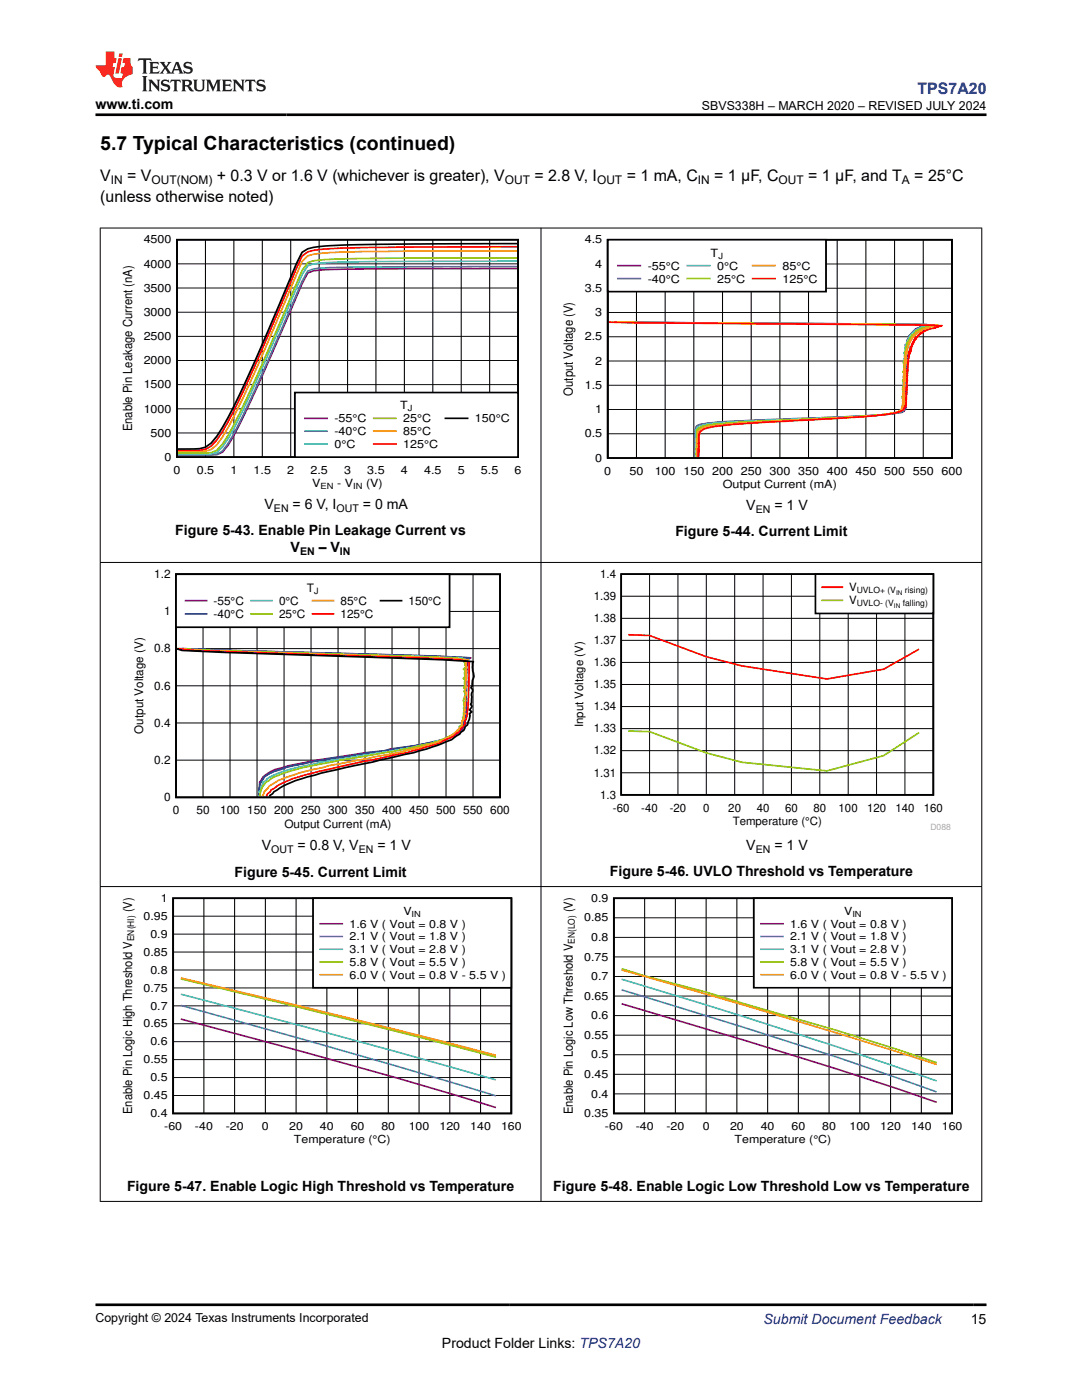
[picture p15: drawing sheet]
<svg xmlns="http://www.w3.org/2000/svg" width="216mm" height="279mm" viewBox="0 0 216 279" stroke-linecap="round" stroke-linejoin="round" font-family="sans-serif">
<defs><g id="words">
<text font-size="3.9" x="20" y="29.9">5.7 Typical Characteristics (continued)</text>
<text font-size="3.2" fill="#00f" x="183.1" y="18.7">TPS7A20</text>
<g font-size="3.2">
<text x="20" y="40.3">(unless otherwise noted)</text>
<text x="20" y="36.1">V</text>
<text x="25.4" y="36.1">= V</text>
<text x="43.3" y="36.1">+ 0.3 V or 1.6 V (whichever is greater), V</text>
<text x="106.6" y="36.1">= 2.8 V, I</text>
<text x="125" y="36.1">= 1 mA, C</text>
<text x="142.5" y="36.1">= 1 µF, C</text>
<text x="161.3" y="36.1">= 1 µF, and T</text>
<text x="182.4" y="36.1">= 25°C</text>
</g>
<g font-size="2.8">
<text x="19" y="21.8">www.ti.com</text>
<text x="52.8" y="101.6">V</text>
<text x="58.4" y="101.6">= 6 V, I</text>
<text x="72.4" y="101.6">= 0 mA</text>
<text x="148.9" y="101.8">V</text>
<text x="154.5" y="101.8">= 1 V</text>
<text x="35" y="106.9">Figure 5-43. Enable Pin Leakage Current vs</text>
<text x="134.8" y="107.1">Figure 5-44. Current Limit</text>
<text x="58" y="110.2">V</text>
<text x="63.6" y="110.2">– V</text>
<text x="52.2" y="169.7">V</text>
<text x="59.4" y="169.7">= 0.8 V, V</text>
<text x="75.3" y="169.7">= 1 V</text>
<text x="148.9" y="169.6">V</text>
<text x="154.5" y="169.6">= 1 V</text>
<text x="46.8" y="174.9">Figure 5-45. Current Limit</text>
<text x="121.7" y="174.9">Figure 5-46. UVLO Threshold vs Temperature</text>
<text x="25.3" y="237.8">Figure 5-47. Enable Logic High Threshold vs Temperature</text>
<text x="110.4" y="237.8">Figure 5-48. Enable Logic Low Threshold Low vs Temperature</text>
<text x="88.2" y="269">Product Folder Links: TPS7A20</text>
<text x="193.7" y="264.2">15</text>
</g>
<text font-size="2.8" fill="#00f" x="152.4" y="264.2">Submit Document Feedback</text>
<g font-size="2.5">
<text x="140.1" y="21.9">SBVS338H – MARCH 2020 – REVISED JULY 2024</text>
<text x="114.3" y="79" transform="rotate(-90 114.3 79)">Output Voltage (V)</text>
<text x="26.4" y="86.1" transform="rotate(-90 26.4 86.1)">Enable Pin Leakage Current (nA)</text>
<text x="26.3" y="182.1" transform="rotate(-90 26.3 182.1)">(V)</text>
<text x="114.3" y="182.1" transform="rotate(-90 114.3 182.1)">(V)</text>
<text x="26.3" y="222.3" transform="rotate(-90 26.3 222.3)">Enable Pin Logic High Threshold V</text>
<text x="114.3" y="222.4" transform="rotate(-90 114.3 222.4)">Enable Pin Logic Low Threshold V</text>
<text x="19" y="263.9">Copyright © 2024 Texas Instruments Incorporated</text>
</g>
<g font-size="2.4">
<text x="22.1" y="36.7">IN</text>
<text x="30.2" y="36.7">OUT(NOM)</text>
<text x="100.7" y="36.7">OUT</text>
<text x="119.1" y="36.7">OUT</text>
<text x="139.3" y="36.7">IN</text>
<text x="155.4" y="36.7">OUT</text>
<text x="180" y="36.7">A</text>
<text x="28.6" y="146.4" transform="rotate(-90 28.6 146.4)">Output Voltage (V)</text>
</g>
<g font-size="2.3">
<text x="116.7" y="48.6">4.5</text>
<text x="118.8" y="53.4">4</text>
<text x="129.2" y="53.8">-55°C</text>
<text x="141.8" y="51.2">T</text>
<text x="143.1" y="53.8">0°C</text>
<text x="156.1" y="53.8">85°C</text>
<text x="116.7" y="58.3">3.5</text>
<text x="129.2" y="56.4">-40°C</text>
<text x="143.1" y="56.4">25°C</text>
<text x="156.1" y="56.4">125°C</text>
<text x="118.8" y="63.1">3</text>
<text x="116.7" y="68">2.5</text>
<text x="116.7" y="77.6">1.5</text>
<text x="118.8" y="72.8">2</text>
<text x="118.8" y="82.5">1</text>
<text x="116.7" y="87.3">0.5</text>
<text x="118.8" y="92.1">0</text>
<text x="120.6" y="94.7">0</text>
<text x="125.6" y="94.7">50</text>
<text x="130.6" y="94.7">100</text>
<text x="136.4" y="94.7">150</text>
<text x="142.1" y="94.7">200</text>
<text x="147.8" y="94.7">250</text>
<text x="153.5" y="94.7">300</text>
<text x="159.2" y="94.7">350</text>
<text x="165" y="94.7">400</text>
<text x="170.7" y="94.7">450</text>
<text x="176.4" y="94.7">500</text>
<text x="182.1" y="94.7">550 600</text>
<text x="144.2" y="97.3">Output Current (mA)</text>
<text x="30.8" y="115.4">1.2</text>
<text x="61.2" y="118.1">T</text>
<text x="118.5" y="119.7">1.39</text>
<text x="119.8" y="115.3">1.4</text>
<text x="169.4" y="118">V</text>
<text x="32.8" y="122.8">1</text>
<text x="42.6" y="120.7">-55°C</text>
<text x="42.6" y="123.3">-40°C</text>
<text x="55.7" y="120.7">0°C</text>
<text x="55.7" y="123.3">25°C</text>
<text x="67.9" y="120.7">85°C</text>
<text x="67.9" y="123.3">125°C</text>
<text x="81.5" y="120.7">150°C</text>
<text x="118.5" y="124.2">1.38</text>
<text x="169.4" y="120.6">V</text>
<text x="30.8" y="130.2">0.8</text>
<text x="118.5" y="128.5">1.37</text>
<text x="30.8" y="137.6">0.6</text>
<text x="118.5" y="137.4">1.35</text>
<text x="118.5" y="133">1.36</text>
<text x="118.5" y="141.8">1.34</text>
<text x="30.8" y="145">0.4</text>
<text x="116.4" y="145.2" transform="rotate(-90 116.4 145.2)">Input Voltage (V)</text>
<text x="118.5" y="146.2">1.33</text>
<text x="30.8" y="152.5">0.2</text>
<text x="118.5" y="155">1.31</text>
<text x="118.5" y="150.6">1.32</text>
<text x="32.8" y="159.9">0</text>
<text x="119.8" y="159.4">1.3</text>
<text x="122.3" y="162">-60</text>
<text x="128" y="162">-40</text>
<text x="133.6" y="162">-20</text>
<text x="140.3" y="162">0</text>
<text x="145.3" y="162">20</text>
<text x="151" y="162">40</text>
<text x="156.6" y="162">60</text>
<text x="162.3" y="162">80</text>
<text x="167.3" y="162">100</text>
<text x="173" y="162">120</text>
<text x="178.7" y="162">140</text>
<text x="184.3" y="162">160</text>
<text x="34.5" y="162.5">0</text>
<text x="39.2" y="162.5">50</text>
<text x="43.9" y="162.5">100</text>
<text x="49.3" y="162.5">150</text>
<text x="54.7" y="162.5">200</text>
<text x="56.7" y="165.2">Output Current (mA)</text>
<text x="60.1" y="162.5">250</text>
<text x="65.5" y="162.5">300</text>
<text x="70.9" y="162.5">350</text>
<text x="76.3" y="162.5">400</text>
<text x="81.6" y="162.5">450</text>
<text x="87" y="162.5">500</text>
<text x="92.4" y="162.5">550 600</text>
<text x="146.2" y="164.6">Temperature (°C)</text>
</g>
<g font-size="2.2">
<text x="28.7" y="53.4">4000</text>
<text x="28.7" y="48.6">4500</text>
<text x="28.7" y="58.2">3500</text>
<text x="28.7" y="63">3000</text>
<text x="28.7" y="67.9">2500</text>
<text x="28.7" y="77.5">1500</text>
<text x="28.7" y="72.7">2000</text>
<text x="28.7" y="82.3">1000</text>
<text x="79.9" y="81.7">T</text>
<text x="30.1" y="87.1">500</text>
<text x="66.7" y="84.3">-55°C</text>
<text x="66.7" y="86.8">-40°C</text>
<text x="66.7" y="89.4">0°C</text>
<text x="80.5" y="84.3">25°C</text>
<text x="80.5" y="86.8">85°C</text>
<text x="80.5" y="89.4">125°C</text>
<text x="94.8" y="84.3">150°C</text>
<text x="32.8" y="92">0</text>
<text x="34.6" y="94.5">0</text>
<text x="39.3" y="94.5">0.5</text>
<text x="46" y="94.5">1</text>
<text x="50.6" y="94.5">1.5</text>
<text x="57.3" y="94.5">2</text>
<text x="62" y="94.5">2.5</text>
<text x="68.7" y="94.5">3</text>
<text x="73.3" y="94.5">3.5</text>
<text x="80" y="94.5">4</text>
<text x="84.6" y="94.5">4.5</text>
<text x="91.3" y="94.5">5</text>
<text x="96" y="94.5">5.5</text>
<text x="102.7" y="94.5">6</text>
<text x="62.3" y="97.1">V</text>
<text x="67.3" y="97.1">- V</text>
<text x="73" y="97.1">(V)</text>
<text x="32.1" y="180">1</text>
<text x="118" y="180">0.9</text>
<text x="28.6" y="183.6">0.95</text>
<text x="69.7" y="185.1">1.6 V ( Vout = 0.8 V )</text>
<text x="80.5" y="182.6">V</text>
<text x="116.6" y="183.9">0.85</text>
<text x="157.7" y="185.1">1.6 V ( Vout = 0.8 V )</text>
<text x="168.4" y="182.6">V</text>
<text x="28.6" y="190.7">0.85</text>
<text x="30" y="187.2">0.9</text>
<text x="69.7" y="187.7">2.1 V ( Vout = 1.8 V )</text>
<text x="69.7" y="190.2">3.1 V ( Vout = 2.8 V )</text>
<text x="116.6" y="191.7">0.75</text>
<text x="118" y="187.8">0.8</text>
<text x="157.7" y="187.7">2.1 V ( Vout = 1.8 V )</text>
<text x="157.7" y="190.2">3.1 V ( Vout = 2.8 V )</text>
<text x="28.6" y="197.9">0.75</text>
<text x="30" y="194.3">0.8</text>
<text x="69.7" y="192.8">5.8 V ( Vout = 5.5 V )</text>
<text x="69.7" y="195.3">6.0 V ( Vout = 0.8 V - 5.5 V )</text>
<text x="118" y="195.6">0.7</text>
<text x="157.7" y="192.8">5.8 V ( Vout = 5.5 V )</text>
<text x="157.7" y="195.3">6.0 V ( Vout = 0.8 V - 5.5 V )</text>
<text x="30" y="201.5">0.7</text>
<text x="116.6" y="199.5">0.65</text>
<text x="118" y="203.4">0.6</text>
<text x="28.6" y="205">0.65</text>
<text x="30" y="208.6">0.6</text>
<text x="116.6" y="207.3">0.55</text>
<text x="28.6" y="212.2">0.55</text>
<text x="30" y="215.8">0.5</text>
<text x="116.6" y="215.1">0.45</text>
<text x="118" y="211.2">0.5</text>
<text x="28.6" y="219.4">0.45</text>
<text x="118" y="219">0.4</text>
<text x="30" y="222.9">0.4</text>
<text x="32.8" y="225.5">-60</text>
<text x="38.9" y="225.5">-40</text>
<text x="45" y="225.5">-20</text>
<text x="52.3" y="225.5">0</text>
<text x="57.7" y="225.5">20</text>
<text x="63.8" y="225.5">40</text>
<text x="70" y="225.5">60</text>
<text x="76.1" y="225.5">80</text>
<text x="81.6" y="225.5">100</text>
<text x="87.7" y="225.5">120</text>
<text x="93.8" y="225.5">140</text>
<text x="100" y="225.5">160</text>
<text x="116.6" y="222.9">0.35</text>
<text x="120.7" y="225.5">-60</text>
<text x="126.8" y="225.5">-40</text>
<text x="133" y="225.5">-20</text>
<text x="140.2" y="225.5">0</text>
<text x="145.7" y="225.5">20</text>
<text x="151.8" y="225.5">40</text>
<text x="157.9" y="225.5">60</text>
<text x="164.1" y="225.5">80</text>
<text x="169.5" y="225.5">100</text>
<text x="175.7" y="225.5">120</text>
<text x="181.8" y="225.5">140</text>
<text x="187.9" y="225.5">160</text>
<text x="58.6" y="228">Temperature (°C)</text>
<text x="146.6" y="228">Temperature (°C)</text>
</g>
<g font-size="2.1">
<text x="54.7" y="102.2">EN</text>
<text x="67.1" y="102.2">OUT</text>
<text x="150.8" y="102.4">EN</text>
<text x="59.9" y="110.8">EN</text>
<text x="67.8" y="110.8">IN</text>
<text x="54.1" y="170.3">OUT</text>
<text x="71.6" y="170.3">EN</text>
<text x="150.8" y="170.2">EN</text>
</g>
<g font-size="1.9">
<text x="26.8" y="187.8" transform="rotate(-90 26.8 187.8)">EN(HI)</text>
<text x="114.7" y="188.3" transform="rotate(-90 114.7 188.3)">EN(LO)</text>
</g>
<g font-size="1.7">
<text x="143.3" y="51.6">J</text>
<text x="81.4" y="82.1">J</text>
<text x="64" y="97.5">EN</text>
<text x="70.5" y="97.5">IN</text>
<text x="62.7" y="118.5">J</text>
<text x="171" y="118.4">UVLO+ (V</text>
<text x="180.5" y="118.4">rising)</text>
<text x="171" y="121">UVLO- (V</text>
<text x="180.1" y="121">falling)</text>
<text x="82.1" y="183">IN</text>
<text x="170.1" y="183">IN</text>
</g>
<text font-size="1.7" fill="#a8a8a8" x="185.7" y="165.6">D088</text>
<g font-size="1.3">
<text x="178.8" y="118.7">IN</text>
<text x="178.4" y="121.3">IN</text>
</g>
</g></defs>
<path d="M35.3 47.8h68.1v43.4h-68.1zM103.2 48.6l-22.5 .1a195.4 195.4 0 0 0-18.2 .7l-1.1 .3-1.1 .7-1.2 2.2-3.4 8.2a266.5 266.5 0 0 1-11.3 24.5l-1.1 1.8a4.5 4.5 0 0 1-4.6 2.5h-3.2" fill="none" stroke="#000" stroke-width=".35"/>
<g fill="none" stroke="#000" stroke-width=".2">
<path d="M35.3 57.5h68.1M35.3 52.7h68.1M41 47.8v43.4M46.7 47.8v43.4M52.3 47.8v43.4M58 47.8v43.4M63.7 47.8v43.4M69.4 47.8v43.4M75 47.8v43.4M80.7 47.8v43.4M86.4 47.8v43.4M92 47.8v43.4"/>
<path d="M97.7 47.8v43.4M35.3 76.8h68.1M35.3 71.9h68.1M35.3 67.1h68.1M35.3 62.3h68.1M35.3 86.4h68.1M35.3 81.6h68.1"/>
</g>
<path d="M103.2 53.6h-22.5a252.1 252.1 0 0 0-18.2 .5l-1.1 .4-1.1 2.1-4.6 10.5a307.2 307.2 0 0 1-9 19.8l-1.2 1.9-1.1 1.4-1.1 .5-7.8 .1" fill="none" stroke="#7f007f" stroke-width=".35"/>
<path d="M103.2 53.2h-22.5a247.3 247.3 0 0 0-18.2 .5l-1.1 .4-1.1 2-4.6 10.6a311.2 311.2 0 0 1-9 19.8l-1.2 2-1.1 1.5-1.1 .6-7.8 .1" fill="none" stroke="#3265ff" stroke-width=".35"/>
<path d="M103.2 52.1l-22.5 .1a225.7 225.7 0 0 0-18.2 .5l-1.1 .3-1.1 1.8-4.6 10.7a267.8 267.8 0 0 1-10.2 22l-1.1 1.7-1.1 1-1.2 .3h-6.6" fill="none" stroke="#32cccc" stroke-width=".35"/>
<path d="M103.2 51.5h-24.8l-12.5 .3a15.6 15.6 0 0 0-4.5 .6l-1.1 1.6-4.6 10.7a275.7 275.7 0 0 1-10.2 22.2l-1.1 1.8-1.1 1.2-1.2 .4-6.6 .1" fill="none" stroke="#98cc00" stroke-width=".35"/>
<path d="M103.2 50.1h-22.5a192.1 192.1 0 0 0-18.2 .6l-1.1 .4-1.1 1.1-4.6 10.7a300 300 0 0 1-10.2 22.4l-1.1 1.9-1.1 1.6-1.2 .9a17.1 17.1 0 0 1-5.6 .4h-1" fill="none" stroke="#ff9800" stroke-width=".35"/>
<path d="M103.2 49.2l-21.4 .1a215.9 215.9 0 0 0-19.3 .7l-1.1 .3-1.1 .8-4.6 10.6a318.9 318.9 0 0 1-10.2 22.4l-2.2 3.7a4.4 4.4 0 0 1-4.6 2.1h-3.2" fill="none" stroke="#f00" stroke-width=".35"/>
<path d="M58.8 78.3h44.6v12.9h-44.6z" fill-rule="evenodd" fill="#fff"/>
<path d="M121.3 47.8h68.6v43.6h-68.6zM58.8 78.3h44.6v12.9h-44.6zM88.9 83.5h4.4" fill="none" stroke="#000" stroke-width=".35"/>
<path d="M124.3 64.3l60.6 .5-1.4 .5 .2 .1-.6 .1 .4 .1-.8 .1 .3 .1-.5 .1h.3l-.5 .1 .3 .1-.5 .1 .1 .2-.4 .1-.1 .2 .2 .1-.4 .1 .3 .1-.5 .1 .4 .1-.4 .1 .2 .1-.2 .1 .2 .1-.3 .1 .2 .1-.4 .1 .4 .1-.4 .1 .3 .1-.3 .3 .2 .1-.3 .1 .4 .1-.6 .1h.4l-.2 .1 .4 .1-.5 .1 .3 .1-.4 .1 .2 .1v.5l.2 .1-.5 .1 .5 .1-.6 .1 .6 .1-.3 .1v.2l.1 .1-.3 .1 .5 .1-.4 .1 .2 .3-.2 .1 .2 .1-.2 .1 .2 .1-.2 .1h.3l-.4 .1 .4 .1-.4 .1 .4 .1-.4 .1 .3 .1-.3 .1 .3 .1-.2 .1 .2 .1-.3 .1 .3 .1-.3 .1 .4 .1-.4 .1 .3 .1-.3 .1 .3 .1-.3 .1 .3 .1-.3 .1 .3 .1-.3 .1 .3 .1-.3 .1 .3 .1-.3 .1 .2 .1-.2 .1 .3 .1h-.3l.3 .1-.4 .1 .4 .1-.3 .1 .3 .1-.3 .1 .3 .3-.3 .1 .3 .1-.4 .1 .4 .1-.4 .1 .4 .1-.4 .1 .3 .1-.2 .1 .2 .1-.2 .1 .2 .1-.3 .1 .3 .1-.2 .1 .3 .1-.4 .1 .3 .1-.3 .1 .4 .1-.4 .1h.3l-.3 .1 .3 .1-.2 .1 .3 .1-.3 .1 .1 .1-.1 .1 .2 .1-.2 .1 .2 .1-.3 .1 .3 .1-.3 .1 .3 .1-.3 .1 .3 .1-.3 .1 .3 .1-.3 .1 .3 .1-.3 .1 .3 .1-.3 .1 .3 .1-.3 .1 .2 .1-.2 .1 .3 .1-.3 .1 .2 .1h-.3l.4 .1-.3 .1 .3 .1-.4 .1 .3 .1-.3 .1 .3 .1-.4 .1 .2 .1-.3 .1 .1 .1-.5 .1 .2 .1a93.2 93.2 0 0 1-13.5 1l-13.5 .5a117.1 117.1 0 0 0-12.9 .8l-.9 .3-.4 .8 .1 .1-.1 .1 .1 .1-.1 .1 .1 .5-.2 .1 .2 .3-.1 .1 .1 .4-.1 .1 .1 .1-.1 .1 .1 .5-.1 .1 .1 .1-.2 .1 .2 .3-.1 .1 .1 .5-.2 .1 .2 .6-.2 .3 .2 .1-.1 .1 .1 .1-.1 .4M60.8 83.5h4.5" fill="none" stroke="#7f007f" stroke-width=".35"/>
<path d="M124.1 64.3l60.9 .5-1.4 .5 .2 .1-.8 .1 .4 .1-.9 .3h.1l-.3 .2v.2l-.4 .2 .2 .1-.4 .1 .2 .1-.4 .1 .4 .1-.4 .1 .2 .1-.5 .3 .3 .1-.3 .1 .2 .1-.3 .1 .2 .1-.3 .1 .3 .1-.4 .1 .3 .1-.4 .3 .5 .1-.7 .1h.4l-.2 .1 .5 .1-.7 .1 .5 .1-.4 .1 .3 .1-.3 .1 .2 .1-.2 .1 .2 .1-.2 .1 .2 .1-.3 .1 .3 .1-.3 .1 .3 .1-.3 .1 .3 .1-.3 .1 .2 .1-.2 .1 .3 .1-.3 .1 .2 .1-.3 .1 .3 .1-.2 .1 .2 .1-.3 .1 .3 .1-.2 .1h.2l-.2 .1 .2 .1-.3 .1 .3 .1-.2 .1 .2 .1-.3 .1 .2 .1-.2 .1 .3 .1-.3 .1 .2 .1-.2 .1 .3 .1-.3 .1 .3 .1-.3 .1 .2 .1-.2 .1 .3 .1-.3 .1 .2 .1-.3 .1 .4 .1-.3 .1 .3 .1-.3 .1 .2 .1-.2 .1 .3 .1h-.3l.2 .1-.3 .1 .4 .1-.3 .1 .3 .1-.4 .1 .4 .1-.4 .1 .4 .1-.4 .1 .3 .1-.3 .1 .3 .1-.2 .3 .2 .1-.2 .1 .2 .1-.3 .1 .4 .1-.4 .1 .3 .1-.2 .1 .2 .1-.3 .1 .3 .1-.3 .1 .3 .1-.3 .1h.3l-.3 .1 .3 .1-.3 .1 .3 .1-.3 .1 .2 .1-.2 .1 .3 .1-.3 .1 .2 .1-.2 .1 .3 .1-.3 .1 .3 .1-.4 .1 .3 .1-.2 .1 .3 .1-.3 .1 .2 .1-.3 .1 .4 .1-.3 .1 .3 .1-.4 .1 .3 .1-.2 .1 .3 .1-.3 .1 .2 .1h-.3l.3 .1-.3 .1 .3 .1-.3 .1 .2 .1-.3 .1 .3 .1-.6 .3 .3 .1-.6 .2-1.4 .3-1.9 .1a27.7 27.7 0 0 1-5.8 .4l-20.5 .9a56.5 56.5 0 0 0-10.3 .8l-.6 .3-.2 .4 .1 .1-.2 .1 .1 .1-.1 .1 .1 .1-.1 .1 .1 .5-.1 .1 .1 .3-.1 .2 .1 .3-.1 .1 .1 .1-.1 .3 .1 .5-.1 .1 .1 .1-.1 .1 .1 .7-.1 .1 .1 .1-.1 .1 .1 .1-.1 .2 .1 .3-.1 .1 .1 .1-.1 .6M60.8 86.1h4.5" fill="none" stroke="#3265ff" stroke-width=".35"/>
<path d="M123.8 64.3l62.3 .6-1.9 .4-.6 .2 .3 .1-.7 .1 .1 .1-.4 .1h.1l-.7 .3 .1 .1-.3 .2 .2 .1-.4 .1 .3 .1-.5 .1 .3 .1-.3 .1 .2 .1-.4 .1 .1 .1-.2 .1 .2 .1-.3 .1 .2 .1-.4 .1 .3 .1-.3 .1 .2 .1-.3 .1 .2 .1-.2 .1 .2 .1-.3 .1 .3 .1-.5 .1h.5l-.4 .1 .2 .1-.3 .1 .3 .1-.4 .1 .3 .1-.2 .1 .1 .1-.2 .3 .2 .1-.3 .1 .5 .1-.7 .1 .7 .1-.6 .1 .3 .1-.2 .3 .2 .1-.1 .1 .1 .3-.2 .1 .2 .1-.4 .1 .5 .1-.3 .1h.2l-.3 .1 .3 .1-.3 .1 .3 .1-.3 .1 .2 .1-.2 .1 .2 .1-.2 .1 .2 .1-.3 .1 .3 .1-.3 .1 .3 .1-.2 .1 .2 .1-.2 .1 .2 .1-.2 .1 .2 .1-.3 .1 .3 .1-.3 .1 .3 .1-.2 .1 .2 .1-.3 .1 .3 .1-.3 .1 .3 .1h-.2l.1 .1-.2 .1 .3 .1-.2 .1 .1 .1-.1 .3 .2 .1-.3 .1 .3 .1-.4 .1 .4 .1-.3 .1 .2 .1-.2 .1 .2 .1-.2 .1 .2 .1-.3 .1 .3 .1-.3 .1 .3 .1-.2 .1 .2 .1-.2 .1 .2 .1-.3 .1 .3 .1-.3 .1h.3l-.3 .1 .3 .1-.2 .1 .1 .3-.2 .1 .3 .1-.3 .1 .2 .1-.2 .1 .3 .1-.3 .1 .3 .1-.4 .1 .4 .1-.3 .1 .3 .1-.3 .1 .2 .1-.2 .1 .3 .1-.3 .1 .1 .1-.1 .1 .2 .1-.3 .1 .4 .1-.4 .1 .3 .1h-.3l.4 .1-.4 .1 .3 .1-.4 .3 .2 .1-.3 .1 .2 .1-.5 .1 .2 .1-1.5 .3a44.8 44.8 0 0 1-8.9 .8l-18.6 .9a66.7 66.7 0 0 0-10.2 .7l-1 .3-.6 .6 .1 .1-.2 .3 .1 .5-.1 .1 .1 .1v.7l-.1 .1 .1 .1-.1 .3 .1 .5-.1 .1 .1 .1-.1 .5 .1 .3-.1 .1 .1 .3-.1 .1v1.2M60.8 88.6h4.5" fill="none" stroke="#32cccc" stroke-width=".35"/>
<path d="M123.6 64.3l62.5 .6-2.2 .6-1.1 .5v.1l-.4 .3v.2l-.5 .3 .2 .1-.3 .1 .1 .1-.3 .1 .2 .1-.2 .1 .1 .1-.3 .1 .2 .1-.3 .1 .2 .1-.3 .1 .2 .1-.3 .1 .2 .1-.3 .1 .3 .1-.3 .1 .1 .1-.2 .2 .2 .1-.3 .1 .2 .1-.3 .1 .3 .1-.3 .1 .2 .1-.3 .3 .3 .1-.3 .1 .2 .1-.3 .1 .3 .1-.2 .1 .1 .1-.2 .3 .2 .1-.2 .1 .2 .1-.1 .1-.1 .4 .1 .1-.1 .1h.1l-.2 .1 .4 .1-.6 .1 .6 .1-.5 .1 .3 .1-.2 .1 .2 .1-.3 .3 .3 .1-.2 .3 .1 .1-.1 .3 .3 .1-.5 .1 .5 .1-.5 .1 .4 .1-.3 .1 .2 .1-.2 .3 .3 .1-.4 .2 .3 .1-.2 .1 .2 .1-.2 .1 .3 .1-.4 .1 .5 .1-.6 .1 .5 .1-.4 .1 .2 .3-.1 .1 .1 .1-.2 .5 .4 .1-.5 .1 .4 .1-.4 .1 .4 .1-.4 .1 .5 .1-.4 .1 .2 .3-.2 .6 .3 .1-.5 .1 .6 .1-.5 .1 .4 .1-.5 .1 .5 .1-.3 .1 .2 .1-.3 .1 .3 .1-.3 .1 .3 .1-.2 .1 .2 .1-.3 .1 .2 .3-.2 .1 .2 .1h-.2l.2 .1-.2 .1 .2 .1-.3 .1 .2 .1-.2 .1-.2 .3-.3 .1 .1 .1-.2 .1a57.3 57.3 0 0 1-10.7 1.1 435.6 435.6 0 0 0-27.6 1.5l-1.6 .5-.2 .2 .1 .1-.3 .1 .1 .1-.2 .9 .1 .1v.7l-.2 .1 .2 .1v.8l-.2 .1 .2 .1-.1 2.5M74.6 83.5h4.4" fill="none" stroke="#98cc00" stroke-width=".35"/>
<path d="M122.4 64.3l58.3 .5 6.5 .2-2.5 .5 .1 .1-1.3 .4 .2 .1-.6 .1 .2 .1-.6 .1 .3 .1-.3 .1 .2 .1-.5 .1 .1 .1-.2 .1 .1 .1-.3 .1 .2 .1-.3 .1-.1 .4-.4 .4 .2 .1-.4 .1 .2 .1-.4 .6v.6l-.2 .1 .2 .1-.2 .1 .2 .1-.3 .1 .2 .3-.3 .1 .2 .1-.2 .1 .2 .1-.2 .1 .2 .1-.3 .1 .3 .1-.3 .1 .2 .1-.2 .1 .1 .1-.1 .1 .2 .1-.2 .1h.2l-.3 .1 .2 .1-.2 .1 .3 .1-.3 .1 .2 .1-.3 .1 .3 .1-.2 .1 .2 .1-.2 .1 .1 .1-.1 .1 .2 .1-.2 .1 .1 .1-.3 .1 .3 .1-.1 .1 .1 .1-.2 .1 .2 .1-.2 .1 .2 .1-.2 .3 .2 .1-.2 .1 .2 .1h-.3l.3 .1-.3 .1 .3 .1-.3 .1 .3 .1-.3 .1 .3 .1-.3 .3 .2 .1-.1 .1 .1 .1-.2 .3 .2 .1-.2 .1 .2 .1-.2 .1 .2 .1-.2 .1 .2 .1-.2 .1 .1 .1-.2 .1 .3 .1-.2 .1 .2 .1-.3 .1h.2l-.1 .1 .2 .1-.2 .1 .2 .1-.4 .1 .4 .1-.2 .1 .2 .1-.3 .1 .2 .1-.2 .1 .2 .1-.2 .1 .2 .1-.2 .1 .2 .1-.2 .1 .2 .1-.2 .1 .1 .1-.1 .1 .2 .1-.3 .3 .3 .1-.2 .1 .2 .1-.3 .1 .2 .1h-.2l.2 .1-.2 .1 .1 .1-.3 .3 .1 .1-1 .5a52.2 52.2 0 0 1-9.5 1.1l-1.5 .1a461.4 461.4 0 0 0-26.2 1.6 3.6 3.6 0 0 0-2.5 1.1l-.2 1.5 .1 .3-.1 2.2 .2 .1-.2 .1 .1 .1-.1 .8M74.6 86.1h4.4" fill="none" stroke="#ff9800" stroke-width=".35"/>
<path d="M121.5 64.3l66.4 .7-3.5 1 .1 .1-.4 .1 .1 .1-.6 .1 .3 .1-.4 .1-.4 .4 .1 .1-.3 .1 .1 .1-.4 .1 .3 .1-.5 .3 .1 .1-.4 .5 .2 .1-.3 .1 .2 .1-.3 .1 .1 .1h-.1l.1 .1-.4 .3 .3 .1-.2 .1 .1 .1-.3 .1 .2 .1-.2 .1 .3 .1-.4 .1 .3 .1-.4 .1 .3 .1-.2 .1 .2 .1-.2 .1v.4l-.3 1.1 .2 .1-.2 .3v.8l-.1 .3 .1 .2-.1 .1 .1 .1-.1 .1 .1 .3-.1 .1 .1 .4h-.1v.8l-.1 .1 .2 .1-.2 .1 .1 .8-.2 .1 .2 .2-.2 .3 .2 .3-.2 .2 .1 .3-.1 .2 .1 .1-.1 .4 .1 .3-.2 .1a1.87 1.87 0 0 1-.1 1.6h.1v.2l-.6 .7a12.7 12.7 0 0 1-5 1l-7.3 .6a368.9 368.9 0 0 0-25.8 1.7 3.4 3.4 0 0 0-2.3 1.1l-.3 .8v4.1M74.6 88.6h4.4" fill="none" stroke="#f00" stroke-width=".35"/>
<g fill="none" stroke="#000" stroke-width=".2">
<path d="M121.3 57.5h68.7M121.3 52.7h68.7M127 47.8v43.6M132.7 47.8v43.6M138.4 47.8v43.6M144.2 47.8v43.6M149.9 47.8v43.6M155.6 47.8v43.6M161.3 47.8v43.6M167.1 47.8v43.6M172.8 47.8v43.6M178.5 47.8v43.6"/>
<path d="M184.2 47.8v43.6M121.3 76.9h68.7M121.3 72h68.7M121.3 67.2h68.7M121.3 62.4h68.7M121.3 86.6h68.7M121.3 81.7h68.7"/>
</g>
<path d="M121.3 47.8h43.5v10.4h-43.5z" fill-rule="evenodd" fill="#fff"/>
<path d="M121.3 47.8h43.5v10.4h-43.5zM35.1 114.6h64.7v44.5h-64.7zM35.3 129.5l1 .3 8 .4 44 1.5 6.2 .3-.2 .4v.8l.2 1.1a1.48 1.48 0 0 1-.2 1.4l-.1 1.2-.2 .3 .3 .4v.4l-.2 .7v1.5l-.2 .4 .3 .3-.5 .8 .5 .4-.5 .3a2.39 2.39 0 0 1-.4 1.9v.4l-.5 .3-.3 .8a14.6 14.6 0 0 1-6.3 3.3l-3.6 1.1-10.1 2.2a129.9 129.9 0 0 0-13.6 3.4 14.5 14.5 0 0 0-5 3l-.1 .2" fill="none" stroke="#000" stroke-width=".35"/>
<path d="M123.3 53h4.5M36.3 129.4l50.3 1.5 7.4 .4-.8 .4-.2 9.2a1.76 1.76 0 0 1-.1 1.5l.1 .4-.2 .4 .2 .3-.3 .4 .2 .4-.1 .4-.5 .3-.1 .8-.3 .3-.9 .4a11.5 11.5 0 0 1-4.4 1.5l-2.9 .7-5.8 .8-1.3 .4a213 213 0 0 0-19 2.9l-1.2 .4a5.8 5.8 0 0 0-4.6 3l-.1 2.8" fill="none" stroke="#7f007f" stroke-width=".35"/>
<path d="M123.3 55.6h4.5" fill="none" stroke="#3265ff" stroke-width=".35"/>
<path d="M137.2 53h4.4M35.6 129.4l7.7 .4 48.8 1.5 .8 .4v1.5l-.1 .7 .2 .4a1.31 1.31 0 0 0-.1 1.4l-.2 .4 .2 .4-.1 .4 .1 .7-.2 .4 .1 .3-.1 .8 .1 .4-.1 2.2a2 2 0 0 1-.4 1.5l.6 .3-.8 .8 .2 .4a3 3 0 0 1-1.9 1.8l-.2 .4-4.2 1.5-7.8 1.5-7.3 1.1-1.6 .3a69.4 69.4 0 0 0-10 1.9l-3.8 1.1a8 8 0 0 0-3 1.9l-.5 1.4-.3 .4 .1 .4-.1 .6" fill="none" stroke="#32cccc" stroke-width=".35"/>
<path d="M137.2 55.6h4.4M35.4 129.4l6.8 .4 48.8 1.5 1.8 .4-.3 .3 .3 .4v.4l.2 .4-.5 .3 .4 .4-.2 .4 .3 .7-.6 .4 .4 .3-.1 .4 .1 .8-.3 .3 .3 .4-.2 .4 .5 .7a1.15 1.15 0 0 0-.5 1.5l-.1 .4 .2 .3-.2 .4 .2 .4-.5 3-.6 .3 .1 .4a11.2 11.2 0 0 1-5.9 3 182.3 182.3 0 0 1-17.9 3.3l-1.7 .4a42 42 0 0 0-12.1 3.3l-1.1 .8a4.8 4.8 0 0 0-1.2 2.8" fill="none" stroke="#98cc00" stroke-width=".35"/>
<path d="M150.2 53h4.4M35.3 129.5l4.9 .3 46.8 1.5 6.4 .4-.4 .3 .1 1.5-.2 .4 .1 3.3-.2 .4a1.52 1.52 0 0 1 0 1.5l.1 .7-.2 1.5 .2 .4-.3 .4 .2 .3-.3 1.1-.4 .4a1.69 1.69 0 0 1-.9 1.9l-.2 .3-1.8 1.2a16.1 16.1 0 0 1-4.2 1.4l-.8 .4-4.8 1.1-13.8 2.6-6 1.5-2.2 .7a10.6 10.6 0 0 0-3.7 1.9l-1 1.1-.3 1" fill="none" stroke="#ff9800" stroke-width=".35"/>
<path d="M150.2 55.6h4.4M35.3 129.5l3.1 .3 53.2 1.9 2 .3-.1 5.6a28.7 28.7 0 0 1-.5 5.9l-.3 .4a1.28 1.28 0 0 1-.7 1.5l-.5 .7-.9 .8-1.6 .7a8.7 8.7 0 0 1-4.1 1.5l-.9 .4-2.8 .7-10.8 2.2a90.5 90.5 0 0 0-12.9 3.4 7.9 7.9 0 0 0-2.7 1.5l-.7 .3-.2 .4-.5 .4-.3 .6" fill="none" stroke="#f00" stroke-width=".35"/>
<g fill="none" stroke="#000" stroke-width=".2">
<path d="M40.5 114.6v44.5M45.9 114.6v44.5M51.3 114.6v44.5M56.7 114.6v44.5M62.1 114.6v44.5M67.5 114.6v44.5M72.8 114.6v44.5M78.2 114.6v44.5M83.6 114.6v44.5M89 114.6v44.5M94.4 114.6v44.5M35.1 136.9h64.7"/>
<path d="M35.1 129.4h64.7M35.1 122h64.7M35.1 151.7h64.7M35.1 144.3h64.7"/>
</g>
<path d="M36.2 129.4l49.3 1.5 8.1 .4-.5 .4v2.6l-.2 .3 .2 1.1-.3 .4 .3 .4-.3 .4a1.25 1.25 0 0 1 0 1.4l.2 1.2-.1 .3-.1 4.1-.2 .8-.7 .7v.4l-.3 .3-.8 .4a9.2 9.2 0 0 1-3.7 1.5l-10.2 1.9-3.2 .3a226.2 226.2 0 0 0-16.7 3l-1 .4a8.3 8.3 0 0 0-3.3 1.4l-.9 1.5-.1 2.5" fill="none" stroke="#00f" stroke-width=".35"/>
<path d="M35.1 114.6h54.6v10.6h-54.6z" fill-rule="evenodd" fill="#fff"/>
<path d="M35.1 114.6h54.6v10.6h-54.6zM75.9 119.9h4.2" fill="none" stroke="#000" stroke-width=".35"/>
<path d="M37 119.9h4.2" fill="none" stroke="#7f007f" stroke-width=".35"/>
<path d="M37 122.5h4.2" fill="none" stroke="#00f" stroke-width=".35"/>
<path d="M50.1 119.9h4.2" fill="none" stroke="#32cccc" stroke-width=".35"/>
<path d="M50.1 122.5h4.2" fill="none" stroke="#98cc00" stroke-width=".35"/>
<path d="M62.4 119.9h4.1" fill="none" stroke="#ff9800" stroke-width=".35"/>
<path d="M62.4 122.5h4.1" fill="none" stroke="#f00" stroke-width=".35"/>
<path d="M123.9 114.6h62.3v44h-62.3z" fill="none" stroke="#000" stroke-width=".34"/>
<g fill="none" stroke="#000" stroke-width=".2">
<path d="M123.9 119h62.3M129.6 114.6v44M135.3 114.6v44M140.9 114.6v44M146.6 114.6v44M152.3 114.6v44M157.9 114.6v44M163.6 114.6v44M169.2 114.6v44M174.9 114.6v44M180.6 114.6v44M123.9 136.6h62.3"/>
<path d="M123.9 132.2h62.3M123.9 127.8h62.3M123.9 123.4h62.3M123.9 154.2h62.3M123.9 149.8h62.3M123.9 145.4h62.3M123.9 141h62.3"/>
</g>
<path d="M125.4 126.7l4.2 .1 11.3 4.3 7.1 1.8 17 2.6 11.3-1.9 7.1-4.1" fill="none" stroke="#f00" stroke-width=".34"/>
<path d="M125.4 145.9l4.2 .1 11.3 4.3 7.1 1.8 17 1.8 11.3-3.1 7.1-4.6" fill="none" stroke="#98cc00" stroke-width=".34"/>
<path d="M162.7 114.6h23.5v7.8h-23.5z" fill-rule="evenodd" fill="#fff"/>
<path d="M162.7 114.6h23.5v7.8h-23.5zM34.5 179.3h67.5v42.9h-67.5z" fill="none" stroke="#000" stroke-width=".34"/>
<path d="M164 117.2h4.1" fill="none" stroke="#f00" stroke-width=".34"/>
<path d="M164 119.8h4.1M36.1 195.4l42.9 10.4 20 5.2" fill="none" stroke="#98cc00" stroke-width=".34"/>
<g fill="none" stroke="#000" stroke-width=".2">
<path d="M40.7 179.3v42.9M46.8 179.3v42.9M53 179.3v42.9M59.1 179.3v42.9M65.2 179.3v42.9M71.4 179.3v42.9M77.5 179.3v42.9M83.6 179.3v42.9M89.8 179.3v42.9M95.9 179.3v42.9M34.5 197.2h67.5M34.5 193.6h67.5"/>
<path d="M34.5 190h67.5M34.5 186.4h67.5M34.5 182.8h67.5M34.5 218.6h67.5M34.5 215.1h67.5M34.5 211.5h67.5M34.5 207.9h67.5M34.5 204.3h67.5M34.5 200.7h67.5"/>
</g>
<path d="M36.1 203.4l4.6 1.2a1626.9 1626.9 0 0 1 58.3 16.4" fill="none" stroke="#7f007f" stroke-width=".34"/>
<path d="M36.1 200.6l16.9 4.7a1707.1 1707.1 0 0 1 46 13.4" fill="none" stroke="#3265ff" stroke-width=".34"/>
<path d="M36.1 198.4l4.6 1.2a2249.4 2249.4 0 0 1 58.3 15.9" fill="none" stroke="#32cccc" stroke-width=".34"/>
<path d="M36.1 195.2l4.6 1.1a2041.9 2041.9 0 0 1 58.3 14.3" fill="none" stroke="#ff9800" stroke-width=".34"/>
<path d="M62.5 179.3h39.5v17.8h-39.5z" fill-rule="evenodd" fill="#fff"/>
<path d="M62.5 179.3h39.5v17.8h-39.5zM122.5 179.3h67.5v42.9h-67.5z" fill="none" stroke="#000" stroke-width=".34"/>
<path d="M63.9 184.4h4.4M124 200.3l4.6 1.4a1339.3 1339.3 0 0 1 58.3 18.3" fill="none" stroke="#7f007f" stroke-width=".34"/>
<path d="M63.9 186.9h4.4M124 197.5l4.6 1.4a1405.7 1405.7 0 0 1 50.6 16.3l7.7 2.7" fill="none" stroke="#3265ff" stroke-width=".34"/>
<path d="M63.9 189.4h4.4M124 195.4a1378.4 1378.4 0 0 1 62.9 20.3" fill="none" stroke="#32cccc" stroke-width=".34"/>
<path d="M63.9 192h4.4M124 193.3l4.6 1.5 12.3 3.2 26.1 7.6 12.2 3.9 7.7 2.6" fill="none" stroke="#98cc00" stroke-width=".34"/>
<path d="M63.9 194.5h4.4M124 193.6l4.6 1.3a1714.8 1714.8 0 0 1 58.3 17.6" fill="none" stroke="#ff9800" stroke-width=".34"/>
<g fill="none" stroke="#000" stroke-width=".2">
<path d="M128.6 179.3v42.9M134.8 179.3v42.9M140.9 179.3v42.9M147 179.3v42.9M153.2 179.3v42.9M159.3 179.3v42.9M165.4 179.3v42.9M171.6 179.3v42.9M177.7 179.3v42.9M183.8 179.3v42.9M122.5 198.8h67.5M122.5 194.9h67.5"/>
<path d="M122.5 191h67.5M122.5 187.1h67.5M122.5 183.2h67.5M122.5 218.3h67.5M122.5 214.4h67.5M122.5 210.5h67.5M122.5 206.6h67.5M122.5 202.7h67.5"/>
</g>
<path d="M150.4 179.3h39.6v17.8h-39.6z" fill-rule="evenodd" fill="#fff"/>
<path d="M150.4 179.3h39.6v17.8h-39.6z" fill="none" stroke="#000" stroke-width=".34"/>
<path d="M151.9 184.4h4.3" fill="none" stroke="#7f007f" stroke-width=".34"/>
<path d="M151.9 186.9h4.3" fill="none" stroke="#3265ff" stroke-width=".34"/>
<path d="M151.9 189.4h4.3" fill="none" stroke="#32cccc" stroke-width=".34"/>
<path d="M151.9 192h4.3" fill="none" stroke="#98cc00" stroke-width=".34"/>
<path d="M151.9 194.5h4.3" fill="none" stroke="#ff9800" stroke-width=".34"/>
<path d="M19.9 45.5h176.1M20 45.4v194.4M107.9 45.4v194.4M195.9 45.4v194.4M19.9 112.2h176.1M19.9 176.9h176.1M19.9 239.8h176.1" fill="none" stroke="#000" stroke-width=".2"/>
<path d="M27.7 11.6l-.2 .6 .5-.2h.6v.1v2.2l-.2 .4h1l-.2-.4v-2.2v-.1h.5l.5 .2-.1-.6zM29.8 12.4l.2 .3v1.6l-.2 .4h1.9l.1-.6a1.08 1.08 0 0 1-1.3 .2v-.7h.6l.4 .2v-.7l-.4 .2h-.6v-.5l.2-.2a1 1 0 0 1 1 .3l-.1-.5zM31.8 12.4l1 1.1-1 1.2h.9l-.2-.2 .4-.8 .5 .8-.2 .2h1.6l-.2-.2 .1-.5h1l.1 .5-.1 .2h.9l-.2-.4-.8-1.9h-.5l-1 2.1-.8-1.1 .9-1h-.8l.2 .2-.5 .6-.3-.6 .1-.2zM35.2 12.8l.4 1h-.8zM36.8 12.5a.65 .65 0 0 0-.2 .7 .65 .65 0 0 0 .6 .5l.7 .1 .1 .3a.79 .79 0 0 1-.7 .4 .79 .79 0 0 1-.7-.5l.1 .7 .2-.1a.93 .93 0 0 0 1.1 0 .93 .93 0 0 0 .4-.9 1.46 1.46 0 0 0-1.2-.6l-.1-.3a1.09 1.09 0 0 1 1.2 .2l-.2-.6-.1 .1-.6-.2zM28.4 15.2l.2 .4v2.2l-.2 .4h1l-.2-.4v-2.2l.2-.4zM29.6 15.9l.2 .4v1.5l-.2 .4h.8l-.3-.4v-1.3l1.7 1.8v-2l.2-.4h-.8l.2 .2 .1 1.1-1.2-1.3zM32.3 16a.65 .65 0 0 0-.2 .8 .65 .65 0 0 0 .7 .4l.6 .2 .1 .2a.79 .79 0 0 1-.7 .4 .79 .79 0 0 1-.7-.5l.1 .7 .2-.1a.93 .93 0 0 0 1.1 .1 .93 .93 0 0 0 .4-1 1.46 1.46 0 0 0-1.2-.5l-.1-.4a1.09 1.09 0 0 1 1.2 .2l-.2-.6-.1 .1-.6-.1zM34.1 15.9l-.1 .6a.63 .63 0 0 1 .7-.3l.1 1.6-.3 .4h1l-.2-.4v-1.6a.66 .66 0 0 1 .8 .3l-.1-.6zM36.2 15.9l.2 .4v1.5l-.2 .4h.9l-.2-.2v-.7h.5l.1 .2a.79 .79 0 0 0 1.2 .6l-1-.9a.61 .61 0 0 0 .6-.6 .61 .61 0 0 0-.5-.7zM36.9 16.2h.2a.47 .47 0 0 1 .5 .1 .47 .47 0 0 1 .1 .5l-.2 .1-.6 .1zM38.5 15.9l.2 .2a2.27 2.27 0 0 0 .4 2 1.04 1.04 0 0 0 1.7-.7v-1.3l.2-.2h-.8l.2 .4v1.1a.6 .6 0 0 1-.6 .6 .6 .6 0 0 1-.6-.6v-1.1l.3-.4zM41.1 15.9l.2 .4v1.5l-.2 .4h.7l-.2-.4v-1.4l.9 1.9 .8-1.9v1.4l-.2 .4h1l-.3-.4v-1.5l.3-.4h-.8l-.7 1.5-.7-1.5zM44.3 15.9l.2 .4v1.5l-.2 .4h1.9l.1-.6a1.09 1.09 0 0 1-1.3 .2v-.7h.6l.4 .2v-.6l-.4 .2h-.6v-.6l.2-.1a1.01 1.01 0 0 1 1 .3l-.1-.6zM46.4 15.9l.3 .4v1.5l-.3 .4h.8l-.2-.4v-1.3l1.6 1.8v-2l.2-.4h-.7l.2 .2v1.1l-1.2-1.3zM49 15.9l-.1 .6a.63 .63 0 0 1 .8-.3v1.6l-.3 .4h1l-.2-.4v-1.6a.66 .66 0 0 1 .8 .3l-.1-.6zM51.4 16a.65 .65 0 0 0-.2 .8 .65 .65 0 0 0 .6 .4l.6 .2 .2 .2a.79 .79 0 0 1-.8 .4 .79 .79 0 0 1-.6-.5l.1 .7 .2-.1a.93 .93 0 0 0 1 .1 .93 .93 0 0 0 .5-1 1.46 1.46 0 0 0-1.3-.5l-.1-.4a1.09 1.09 0 0 1 1.3 .2l-.2-.6-.2 .1-.5-.1z" fill="#231f20"/>
<path d="M21.1 10.3v2.7h-2.1l.1 .4 .9 1a.95 .95 0 0 0 .9 .9 .59 .59 0 0 1 .6-.4 .59 .59 0 0 1 .5 .3l.4 .8a1.59 1.59 0 0 0 2.1 1.4 1.61 1.61 0 0 1 1-2.3l1-.3-.1-1.5a1.59 1.59 0 0 1-.4-1.7h-1.4l-.2 .9h.5l-.1 .9h-.5l-.2 .9v.3l.4 .1-.2 .9h-.6a.73 .73 0 0 1-1.1-.7l.3-1.5h-.5l.2-.9h.5l.2-.9h-.5v-1.3zM23.6 11.6l-.6 3.1h.7l.6-3.1zM23.8 10.7l-.1 .6h.7l.1-.6z" fill="#ed1c24"/>
<path d="M19 22.9h177.8M19 260.4h177.8" fill="none" stroke="#000" stroke-width=".53"/>
<use href="#words"/>
</svg>
